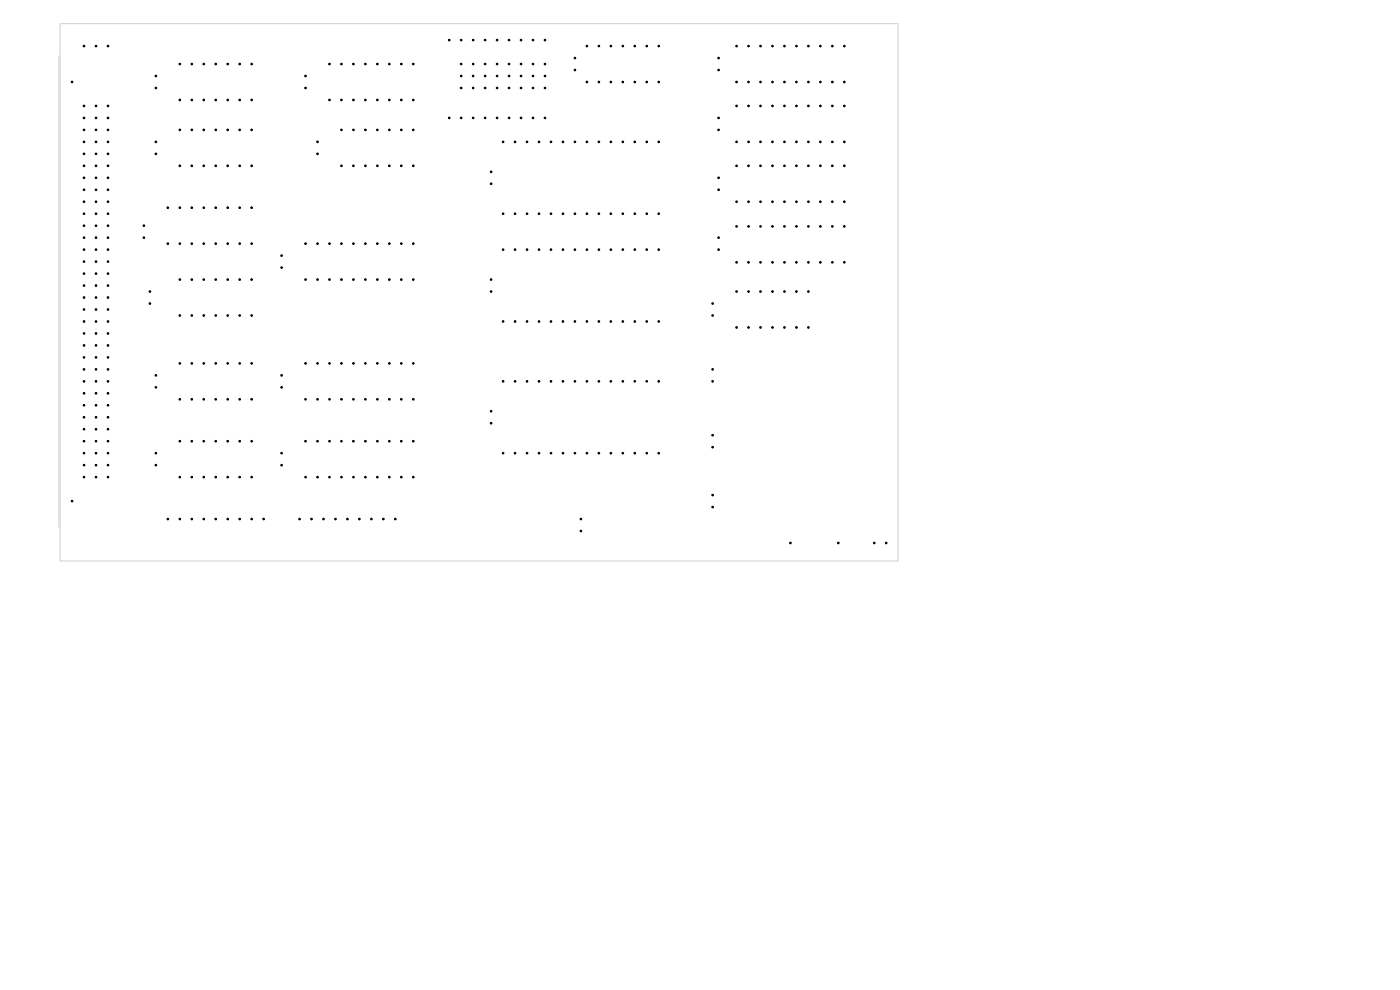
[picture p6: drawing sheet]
<svg xmlns="http://www.w3.org/2000/svg" width="297mm" height="210mm" viewBox="0 0 297 210" stroke-linecap="round" stroke-linejoin="round" font-family="sans-serif">
<path d="M12.5 11.8v100.1M12.7 5h177.8v114h-177.8z" fill="none" stroke="#d0d2cd" stroke-width=".21"/>
<g fill="#000" stroke="#000" stroke-width=".21">
<circle cx="15.3" cy="17.4" r=".17"/>
<circle cx="17.8" cy="9.8" r=".17"/>
<circle cx="20.4" cy="9.8" r=".17"/>
<circle cx="22.9" cy="9.8" r=".17"/>
<circle cx="33.1" cy="16.1" r=".17"/>
<circle cx="33.1" cy="18.7" r=".17"/>
<circle cx="38.1" cy="13.6" r=".17"/>
<circle cx="40.7" cy="13.6" r=".17"/>
<circle cx="43.2" cy="13.6" r=".17"/>
<circle cx="45.8" cy="13.6" r=".17"/>
<circle cx="48.3" cy="13.6" r=".17"/>
<circle cx="50.8" cy="13.6" r=".17"/>
<circle cx="53.4" cy="13.6" r=".17"/>
<circle cx="64.8" cy="16.1" r=".17"/>
<circle cx="64.8" cy="18.7" r=".17"/>
<circle cx="69.9" cy="13.6" r=".17"/>
<circle cx="72.4" cy="13.6" r=".17"/>
<circle cx="75" cy="13.6" r=".17"/>
<circle cx="77.5" cy="13.6" r=".17"/>
<circle cx="80.1" cy="13.6" r=".17"/>
<circle cx="82.6" cy="13.6" r=".17"/>
<circle cx="85.1" cy="13.6" r=".17"/>
<circle cx="87.7" cy="13.6" r=".17"/>
<circle cx="95.3" cy="8.5" r=".17"/>
<circle cx="97.8" cy="8.5" r=".17"/>
<circle cx="97.8" cy="13.6" r=".17"/>
<circle cx="97.8" cy="16.1" r=".17"/>
<circle cx="97.8" cy="18.7" r=".17"/>
<circle cx="100.4" cy="18.7" r=".17"/>
<circle cx="100.4" cy="16.1" r=".17"/>
<circle cx="100.4" cy="13.6" r=".17"/>
<circle cx="100.4" cy="8.5" r=".17"/>
<circle cx="102.9" cy="18.7" r=".17"/>
<circle cx="102.9" cy="8.5" r=".17"/>
<circle cx="102.9" cy="13.6" r=".17"/>
<circle cx="102.9" cy="16.1" r=".17"/>
<circle cx="105.5" cy="8.5" r=".17"/>
<circle cx="105.5" cy="13.6" r=".17"/>
<circle cx="105.5" cy="16.1" r=".17"/>
<circle cx="105.5" cy="18.7" r=".17"/>
<circle cx="108" cy="18.7" r=".17"/>
<circle cx="108" cy="8.5" r=".17"/>
<circle cx="108" cy="13.6" r=".17"/>
<circle cx="108" cy="16.1" r=".17"/>
<circle cx="110.5" cy="13.6" r=".17"/>
<circle cx="110.5" cy="16.1" r=".17"/>
<circle cx="110.5" cy="8.5" r=".17"/>
<circle cx="110.5" cy="18.7" r=".17"/>
<circle cx="113.1" cy="18.7" r=".17"/>
<circle cx="113.1" cy="13.6" r=".17"/>
<circle cx="113.1" cy="16.1" r=".17"/>
<circle cx="113.1" cy="8.5" r=".17"/>
<circle cx="115.6" cy="8.5" r=".17"/>
<circle cx="115.6" cy="18.7" r=".17"/>
<circle cx="115.6" cy="13.6" r=".17"/>
<circle cx="115.6" cy="16.1" r=".17"/>
<circle cx="122" cy="14.9" r=".17"/>
<circle cx="122" cy="12.3" r=".17"/>
<circle cx="124.5" cy="9.8" r=".17"/>
<circle cx="124.5" cy="17.4" r=".17"/>
<circle cx="127" cy="9.8" r=".17"/>
<circle cx="127" cy="17.4" r=".17"/>
<circle cx="129.6" cy="17.4" r=".17"/>
<circle cx="129.6" cy="9.8" r=".17"/>
<circle cx="132.1" cy="17.4" r=".17"/>
<circle cx="132.1" cy="9.8" r=".17"/>
<circle cx="134.7" cy="9.8" r=".17"/>
<circle cx="134.7" cy="17.4" r=".17"/>
<circle cx="137.2" cy="17.4" r=".17"/>
<circle cx="137.2" cy="9.8" r=".17"/>
<circle cx="139.7" cy="9.8" r=".17"/>
<circle cx="139.7" cy="17.4" r=".17"/>
<circle cx="152.4" cy="14.9" r=".17"/>
<circle cx="152.4" cy="12.3" r=".17"/>
<circle cx="156.3" cy="17.4" r=".17"/>
<circle cx="156.3" cy="9.8" r=".17"/>
<circle cx="158.8" cy="9.8" r=".17"/>
<circle cx="158.8" cy="17.4" r=".17"/>
<circle cx="161.3" cy="17.4" r=".17"/>
<circle cx="161.3" cy="9.8" r=".17"/>
<circle cx="163.9" cy="9.8" r=".17"/>
<circle cx="163.9" cy="17.4" r=".17"/>
<circle cx="166.4" cy="9.8" r=".17"/>
<circle cx="166.4" cy="17.4" r=".17"/>
<circle cx="169" cy="17.4" r=".17"/>
<circle cx="169" cy="9.8" r=".17"/>
<circle cx="171.5" cy="9.8" r=".17"/>
<circle cx="171.5" cy="17.4" r=".17"/>
<circle cx="174" cy="9.8" r=".17"/>
<circle cx="174" cy="17.4" r=".17"/>
<circle cx="176.6" cy="17.4" r=".17"/>
<circle cx="176.6" cy="9.8" r=".17"/>
<circle cx="179.1" cy="9.8" r=".17"/>
<circle cx="179.1" cy="17.4" r=".17"/>
<circle cx="17.8" cy="37.7" r=".17"/>
<circle cx="17.8" cy="32.6" r=".17"/>
<circle cx="17.8" cy="22.5" r=".17"/>
<circle cx="17.8" cy="25" r=".17"/>
<circle cx="17.8" cy="27.6" r=".17"/>
<circle cx="17.8" cy="35.2" r=".17"/>
<circle cx="17.8" cy="30.1" r=".17"/>
<circle cx="20.4" cy="35.2" r=".17"/>
<circle cx="20.4" cy="32.6" r=".17"/>
<circle cx="20.4" cy="37.7" r=".17"/>
<circle cx="20.4" cy="30.1" r=".17"/>
<circle cx="20.4" cy="22.5" r=".17"/>
<circle cx="20.4" cy="25" r=".17"/>
<circle cx="20.4" cy="27.6" r=".17"/>
<circle cx="22.9" cy="22.5" r=".17"/>
<circle cx="22.9" cy="27.6" r=".17"/>
<circle cx="22.9" cy="32.6" r=".17"/>
<circle cx="22.9" cy="30.1" r=".17"/>
<circle cx="22.9" cy="25" r=".17"/>
<circle cx="22.9" cy="37.7" r=".17"/>
<circle cx="22.9" cy="35.2" r=".17"/>
<circle cx="33.1" cy="32.6" r=".17"/>
<circle cx="33.1" cy="30.1" r=".17"/>
<circle cx="38.1" cy="21.2" r=".17"/>
<circle cx="38.1" cy="35.2" r=".17"/>
<circle cx="38.1" cy="27.6" r=".17"/>
<circle cx="40.7" cy="21.2" r=".17"/>
<circle cx="40.7" cy="35.2" r=".17"/>
<circle cx="40.7" cy="27.6" r=".17"/>
<circle cx="43.2" cy="27.6" r=".17"/>
<circle cx="43.2" cy="35.2" r=".17"/>
<circle cx="43.2" cy="21.2" r=".17"/>
<circle cx="45.8" cy="27.6" r=".17"/>
<circle cx="45.8" cy="35.2" r=".17"/>
<circle cx="45.8" cy="21.2" r=".17"/>
<circle cx="48.3" cy="35.2" r=".17"/>
<circle cx="48.3" cy="21.2" r=".17"/>
<circle cx="48.3" cy="27.6" r=".17"/>
<circle cx="50.8" cy="21.2" r=".17"/>
<circle cx="50.8" cy="35.2" r=".17"/>
<circle cx="50.8" cy="27.6" r=".17"/>
<circle cx="53.4" cy="27.6" r=".17"/>
<circle cx="53.4" cy="35.2" r=".17"/>
<circle cx="53.4" cy="21.2" r=".17"/>
<circle cx="67.4" cy="30.1" r=".17"/>
<circle cx="67.4" cy="32.6" r=".17"/>
<circle cx="69.9" cy="21.2" r=".17"/>
<circle cx="72.4" cy="21.2" r=".17"/>
<circle cx="72.4" cy="27.6" r=".17"/>
<circle cx="72.4" cy="35.2" r=".17"/>
<circle cx="75" cy="35.2" r=".17"/>
<circle cx="75" cy="21.2" r=".17"/>
<circle cx="75" cy="27.6" r=".17"/>
<circle cx="77.5" cy="35.2" r=".17"/>
<circle cx="77.5" cy="21.2" r=".17"/>
<circle cx="77.5" cy="27.6" r=".17"/>
<circle cx="80.1" cy="21.2" r=".17"/>
<circle cx="80.1" cy="35.2" r=".17"/>
<circle cx="80.1" cy="27.6" r=".17"/>
<circle cx="82.6" cy="21.2" r=".17"/>
<circle cx="82.6" cy="35.2" r=".17"/>
<circle cx="82.6" cy="27.6" r=".17"/>
<circle cx="85.1" cy="35.2" r=".17"/>
<circle cx="85.1" cy="21.2" r=".17"/>
<circle cx="85.1" cy="27.6" r=".17"/>
<circle cx="87.7" cy="35.2" r=".17"/>
<circle cx="87.7" cy="21.2" r=".17"/>
<circle cx="87.7" cy="27.6" r=".17"/>
<circle cx="95.3" cy="25" r=".17"/>
<circle cx="97.8" cy="25" r=".17"/>
<circle cx="100.4" cy="25" r=".17"/>
<circle cx="102.9" cy="25" r=".17"/>
<circle cx="104.2" cy="36.4" r=".17"/>
<circle cx="104.2" cy="39" r=".17"/>
<circle cx="105.5" cy="25" r=".17"/>
<circle cx="106.7" cy="30.1" r=".17"/>
<circle cx="108" cy="25" r=".17"/>
<circle cx="109.3" cy="30.1" r=".17"/>
<circle cx="110.5" cy="25" r=".17"/>
<circle cx="111.8" cy="30.1" r=".17"/>
<circle cx="113.1" cy="25" r=".17"/>
<circle cx="114.3" cy="30.1" r=".17"/>
<circle cx="115.6" cy="25" r=".17"/>
<circle cx="116.9" cy="30.1" r=".17"/>
<circle cx="119.4" cy="30.1" r=".17"/>
<circle cx="122" cy="30.1" r=".17"/>
<circle cx="124.5" cy="30.1" r=".17"/>
<circle cx="127" cy="30.1" r=".17"/>
<circle cx="129.6" cy="30.1" r=".17"/>
<circle cx="132.1" cy="30.1" r=".17"/>
<circle cx="134.7" cy="30.1" r=".17"/>
<circle cx="137.2" cy="30.1" r=".17"/>
<circle cx="139.7" cy="30.1" r=".17"/>
<circle cx="152.4" cy="25" r=".17"/>
<circle cx="152.4" cy="27.6" r=".17"/>
<circle cx="152.4" cy="37.7" r=".17"/>
<circle cx="156.3" cy="30.1" r=".17"/>
<circle cx="156.3" cy="35.2" r=".17"/>
<circle cx="156.3" cy="22.5" r=".17"/>
<circle cx="158.8" cy="35.2" r=".17"/>
<circle cx="158.8" cy="30.1" r=".17"/>
<circle cx="158.8" cy="22.5" r=".17"/>
<circle cx="161.3" cy="22.5" r=".17"/>
<circle cx="161.3" cy="35.2" r=".17"/>
<circle cx="161.3" cy="30.1" r=".17"/>
<circle cx="163.9" cy="22.5" r=".17"/>
<circle cx="163.9" cy="30.1" r=".17"/>
<circle cx="163.9" cy="35.2" r=".17"/>
<circle cx="166.4" cy="35.2" r=".17"/>
<circle cx="166.4" cy="22.5" r=".17"/>
<circle cx="166.4" cy="30.1" r=".17"/>
<circle cx="169" cy="35.2" r=".17"/>
<circle cx="169" cy="30.1" r=".17"/>
<circle cx="169" cy="22.5" r=".17"/>
<circle cx="171.5" cy="35.2" r=".17"/>
<circle cx="171.5" cy="22.5" r=".17"/>
<circle cx="171.5" cy="30.1" r=".17"/>
<circle cx="174" cy="30.1" r=".17"/>
<circle cx="174" cy="22.5" r=".17"/>
<circle cx="174" cy="35.2" r=".17"/>
<circle cx="176.6" cy="22.5" r=".17"/>
<circle cx="176.6" cy="35.2" r=".17"/>
<circle cx="176.6" cy="30.1" r=".17"/>
<circle cx="179.1" cy="30.1" r=".17"/>
<circle cx="179.1" cy="22.5" r=".17"/>
<circle cx="179.1" cy="35.2" r=".17"/>
<circle cx="17.8" cy="42.8" r=".17"/>
<circle cx="17.8" cy="40.3" r=".17"/>
<circle cx="17.8" cy="58" r=".17"/>
<circle cx="17.8" cy="55.5" r=".17"/>
<circle cx="17.8" cy="50.4" r=".17"/>
<circle cx="17.8" cy="47.9" r=".17"/>
<circle cx="17.8" cy="45.3" r=".17"/>
<circle cx="17.8" cy="53" r=".17"/>
<circle cx="20.4" cy="42.8" r=".17"/>
<circle cx="20.4" cy="40.3" r=".17"/>
<circle cx="20.4" cy="50.4" r=".17"/>
<circle cx="20.4" cy="55.5" r=".17"/>
<circle cx="20.4" cy="58" r=".17"/>
<circle cx="20.4" cy="45.3" r=".17"/>
<circle cx="20.4" cy="53" r=".17"/>
<circle cx="20.4" cy="47.9" r=".17"/>
<circle cx="22.9" cy="42.8" r=".17"/>
<circle cx="22.9" cy="40.3" r=".17"/>
<circle cx="22.9" cy="55.5" r=".17"/>
<circle cx="22.9" cy="58" r=".17"/>
<circle cx="22.9" cy="50.4" r=".17"/>
<circle cx="22.9" cy="45.3" r=".17"/>
<circle cx="22.9" cy="47.9" r=".17"/>
<circle cx="22.9" cy="53" r=".17"/>
<circle cx="30.5" cy="50.4" r=".17"/>
<circle cx="30.5" cy="47.9" r=".17"/>
<circle cx="35.6" cy="44.1" r=".17"/>
<circle cx="35.6" cy="51.7" r=".17"/>
<circle cx="38.1" cy="44.1" r=".17"/>
<circle cx="38.1" cy="51.7" r=".17"/>
<circle cx="38.1" cy="59.3" r=".17"/>
<circle cx="40.7" cy="44.1" r=".17"/>
<circle cx="40.7" cy="59.3" r=".17"/>
<circle cx="40.7" cy="51.7" r=".17"/>
<circle cx="43.2" cy="44.1" r=".17"/>
<circle cx="43.2" cy="51.7" r=".17"/>
<circle cx="43.2" cy="59.3" r=".17"/>
<circle cx="45.8" cy="44.1" r=".17"/>
<circle cx="45.8" cy="59.3" r=".17"/>
<circle cx="45.8" cy="51.7" r=".17"/>
<circle cx="48.3" cy="44.1" r=".17"/>
<circle cx="48.3" cy="59.3" r=".17"/>
<circle cx="48.3" cy="51.7" r=".17"/>
<circle cx="50.8" cy="44.1" r=".17"/>
<circle cx="50.8" cy="59.3" r=".17"/>
<circle cx="50.8" cy="51.7" r=".17"/>
<circle cx="53.4" cy="44.1" r=".17"/>
<circle cx="53.4" cy="51.7" r=".17"/>
<circle cx="53.4" cy="59.3" r=".17"/>
<circle cx="59.7" cy="56.8" r=".17"/>
<circle cx="59.7" cy="54.2" r=".17"/>
<circle cx="64.8" cy="59.3" r=".17"/>
<circle cx="64.8" cy="51.7" r=".17"/>
<circle cx="67.4" cy="59.3" r=".17"/>
<circle cx="67.4" cy="51.7" r=".17"/>
<circle cx="69.9" cy="51.7" r=".17"/>
<circle cx="69.9" cy="59.3" r=".17"/>
<circle cx="72.4" cy="51.7" r=".17"/>
<circle cx="72.4" cy="59.3" r=".17"/>
<circle cx="75" cy="51.7" r=".17"/>
<circle cx="75" cy="59.3" r=".17"/>
<circle cx="77.5" cy="59.3" r=".17"/>
<circle cx="77.5" cy="51.7" r=".17"/>
<circle cx="80.1" cy="51.7" r=".17"/>
<circle cx="80.1" cy="59.3" r=".17"/>
<circle cx="82.6" cy="59.3" r=".17"/>
<circle cx="82.6" cy="51.7" r=".17"/>
<circle cx="85.1" cy="59.3" r=".17"/>
<circle cx="85.1" cy="51.7" r=".17"/>
<circle cx="87.7" cy="59.3" r=".17"/>
<circle cx="87.7" cy="51.7" r=".17"/>
<circle cx="104.2" cy="59.3" r=".17"/>
<circle cx="106.7" cy="45.3" r=".17"/>
<circle cx="106.7" cy="53" r=".17"/>
<circle cx="109.3" cy="45.3" r=".17"/>
<circle cx="109.3" cy="53" r=".17"/>
<circle cx="111.8" cy="45.3" r=".17"/>
<circle cx="111.8" cy="53" r=".17"/>
<circle cx="114.3" cy="45.3" r=".17"/>
<circle cx="114.3" cy="53" r=".17"/>
<circle cx="116.9" cy="45.3" r=".17"/>
<circle cx="116.9" cy="53" r=".17"/>
<circle cx="119.4" cy="45.3" r=".17"/>
<circle cx="119.4" cy="53" r=".17"/>
<circle cx="122" cy="53" r=".17"/>
<circle cx="122" cy="45.3" r=".17"/>
<circle cx="124.5" cy="45.3" r=".17"/>
<circle cx="124.5" cy="53" r=".17"/>
<circle cx="127" cy="45.3" r=".17"/>
<circle cx="127" cy="53" r=".17"/>
<circle cx="129.6" cy="45.3" r=".17"/>
<circle cx="129.6" cy="53" r=".17"/>
<circle cx="132.1" cy="53" r=".17"/>
<circle cx="132.1" cy="45.3" r=".17"/>
<circle cx="134.7" cy="53" r=".17"/>
<circle cx="134.7" cy="45.3" r=".17"/>
<circle cx="137.2" cy="45.3" r=".17"/>
<circle cx="137.2" cy="53" r=".17"/>
<circle cx="139.7" cy="45.3" r=".17"/>
<circle cx="139.7" cy="53" r=".17"/>
<circle cx="152.4" cy="40.3" r=".17"/>
<circle cx="152.4" cy="50.4" r=".17"/>
<circle cx="152.4" cy="53" r=".17"/>
<circle cx="156.3" cy="42.8" r=".17"/>
<circle cx="156.3" cy="48" r=".17"/>
<circle cx="156.3" cy="55.6" r=".17"/>
<circle cx="158.8" cy="42.8" r=".17"/>
<circle cx="158.8" cy="48" r=".17"/>
<circle cx="158.8" cy="55.6" r=".17"/>
<circle cx="161.3" cy="42.8" r=".17"/>
<circle cx="161.3" cy="55.6" r=".17"/>
<circle cx="161.3" cy="48" r=".17"/>
<circle cx="163.9" cy="42.8" r=".17"/>
<circle cx="163.9" cy="55.6" r=".17"/>
<circle cx="163.9" cy="48" r=".17"/>
<circle cx="166.4" cy="42.8" r=".17"/>
<circle cx="166.4" cy="48" r=".17"/>
<circle cx="166.4" cy="55.6" r=".17"/>
<circle cx="169" cy="42.8" r=".17"/>
<circle cx="169" cy="55.6" r=".17"/>
<circle cx="169" cy="48" r=".17"/>
<circle cx="171.5" cy="42.8" r=".17"/>
<circle cx="171.5" cy="55.6" r=".17"/>
<circle cx="171.5" cy="48" r=".17"/>
<circle cx="174" cy="42.8" r=".17"/>
<circle cx="174" cy="55.6" r=".17"/>
<circle cx="174" cy="48" r=".17"/>
<circle cx="176.6" cy="42.8" r=".17"/>
<circle cx="176.6" cy="48" r=".17"/>
<circle cx="176.6" cy="55.6" r=".17"/>
<circle cx="179.1" cy="42.8" r=".17"/>
<circle cx="179.1" cy="55.6" r=".17"/>
<circle cx="179.1" cy="48" r=".17"/>
<circle cx="17.8" cy="68.2" r=".17"/>
<circle cx="17.8" cy="65.7" r=".17"/>
<circle cx="17.8" cy="70.7" r=".17"/>
<circle cx="17.8" cy="63.1" r=".17"/>
<circle cx="17.8" cy="73.3" r=".17"/>
<circle cx="17.8" cy="60.6" r=".17"/>
<circle cx="17.8" cy="78.4" r=".17"/>
<circle cx="17.8" cy="75.8" r=".17"/>
<circle cx="20.4" cy="73.3" r=".17"/>
<circle cx="20.4" cy="78.4" r=".17"/>
<circle cx="20.4" cy="70.7" r=".17"/>
<circle cx="20.4" cy="65.7" r=".17"/>
<circle cx="20.4" cy="63.1" r=".17"/>
<circle cx="20.4" cy="68.2" r=".17"/>
<circle cx="20.4" cy="75.8" r=".17"/>
<circle cx="20.4" cy="60.6" r=".17"/>
<circle cx="22.9" cy="78.4" r=".17"/>
<circle cx="22.9" cy="70.7" r=".17"/>
<circle cx="22.9" cy="65.7" r=".17"/>
<circle cx="22.9" cy="63.1" r=".17"/>
<circle cx="22.9" cy="75.8" r=".17"/>
<circle cx="22.9" cy="73.3" r=".17"/>
<circle cx="22.9" cy="68.2" r=".17"/>
<circle cx="22.9" cy="60.6" r=".17"/>
<circle cx="31.8" cy="64.4" r=".17"/>
<circle cx="31.8" cy="61.8" r=".17"/>
<circle cx="33.1" cy="79.6" r=".17"/>
<circle cx="38.1" cy="77.1" r=".17"/>
<circle cx="38.1" cy="66.9" r=".17"/>
<circle cx="40.7" cy="77.1" r=".17"/>
<circle cx="40.7" cy="66.9" r=".17"/>
<circle cx="43.2" cy="66.9" r=".17"/>
<circle cx="43.2" cy="77.1" r=".17"/>
<circle cx="45.8" cy="77.1" r=".17"/>
<circle cx="45.8" cy="66.9" r=".17"/>
<circle cx="48.3" cy="77.1" r=".17"/>
<circle cx="48.3" cy="66.9" r=".17"/>
<circle cx="50.8" cy="66.9" r=".17"/>
<circle cx="50.8" cy="77.1" r=".17"/>
<circle cx="53.4" cy="77.1" r=".17"/>
<circle cx="53.4" cy="66.9" r=".17"/>
<circle cx="59.7" cy="79.6" r=".17"/>
<circle cx="64.8" cy="77.1" r=".17"/>
<circle cx="67.4" cy="77.1" r=".17"/>
<circle cx="69.9" cy="77.1" r=".17"/>
<circle cx="72.4" cy="77.1" r=".17"/>
<circle cx="75" cy="77.1" r=".17"/>
<circle cx="77.5" cy="77.1" r=".17"/>
<circle cx="80.1" cy="77.1" r=".17"/>
<circle cx="82.6" cy="77.1" r=".17"/>
<circle cx="85.1" cy="77.1" r=".17"/>
<circle cx="87.7" cy="77.1" r=".17"/>
<circle cx="104.2" cy="61.8" r=".17"/>
<circle cx="106.7" cy="68.2" r=".17"/>
<circle cx="109.3" cy="68.2" r=".17"/>
<circle cx="111.8" cy="68.2" r=".17"/>
<circle cx="114.3" cy="68.2" r=".17"/>
<circle cx="116.9" cy="68.2" r=".17"/>
<circle cx="119.4" cy="68.2" r=".17"/>
<circle cx="122" cy="68.2" r=".17"/>
<circle cx="124.5" cy="68.2" r=".17"/>
<circle cx="127" cy="68.2" r=".17"/>
<circle cx="129.6" cy="68.2" r=".17"/>
<circle cx="132.1" cy="68.2" r=".17"/>
<circle cx="134.7" cy="68.2" r=".17"/>
<circle cx="137.2" cy="68.2" r=".17"/>
<circle cx="139.7" cy="68.2" r=".17"/>
<circle cx="151.2" cy="64.4" r=".17"/>
<circle cx="151.2" cy="66.9" r=".17"/>
<circle cx="151.2" cy="78.4" r=".17"/>
<circle cx="156.3" cy="69.5" r=".17"/>
<circle cx="156.3" cy="61.8" r=".17"/>
<circle cx="158.8" cy="61.8" r=".17"/>
<circle cx="158.8" cy="69.5" r=".17"/>
<circle cx="161.3" cy="61.8" r=".17"/>
<circle cx="161.3" cy="69.5" r=".17"/>
<circle cx="163.9" cy="69.5" r=".17"/>
<circle cx="163.9" cy="61.8" r=".17"/>
<circle cx="166.4" cy="61.8" r=".17"/>
<circle cx="166.4" cy="69.5" r=".17"/>
<circle cx="169" cy="61.8" r=".17"/>
<circle cx="169" cy="69.5" r=".17"/>
<circle cx="171.5" cy="61.8" r=".17"/>
<circle cx="171.5" cy="69.5" r=".17"/>
<circle cx="17.8" cy="83.4" r=".17"/>
<circle cx="17.8" cy="86" r=".17"/>
<circle cx="17.8" cy="96.1" r=".17"/>
<circle cx="17.8" cy="80.9" r=".17"/>
<circle cx="17.8" cy="91.1" r=".17"/>
<circle cx="17.8" cy="88.5" r=".17"/>
<circle cx="17.8" cy="98.7" r=".17"/>
<circle cx="17.8" cy="93.6" r=".17"/>
<circle cx="20.4" cy="80.9" r=".17"/>
<circle cx="20.4" cy="98.7" r=".17"/>
<circle cx="20.4" cy="91.1" r=".17"/>
<circle cx="20.4" cy="88.5" r=".17"/>
<circle cx="20.4" cy="83.4" r=".17"/>
<circle cx="20.4" cy="96.1" r=".17"/>
<circle cx="20.4" cy="86" r=".17"/>
<circle cx="20.4" cy="93.6" r=".17"/>
<circle cx="22.9" cy="98.7" r=".17"/>
<circle cx="22.9" cy="91.1" r=".17"/>
<circle cx="22.9" cy="96.1" r=".17"/>
<circle cx="22.9" cy="86" r=".17"/>
<circle cx="22.9" cy="93.6" r=".17"/>
<circle cx="22.9" cy="80.9" r=".17"/>
<circle cx="22.9" cy="88.5" r=".17"/>
<circle cx="22.9" cy="83.4" r=".17"/>
<circle cx="33.1" cy="98.7" r=".17"/>
<circle cx="33.1" cy="82.2" r=".17"/>
<circle cx="33.1" cy="96.1" r=".17"/>
<circle cx="38.1" cy="93.6" r=".17"/>
<circle cx="38.1" cy="84.7" r=".17"/>
<circle cx="40.7" cy="84.7" r=".17"/>
<circle cx="40.7" cy="93.6" r=".17"/>
<circle cx="43.2" cy="93.6" r=".17"/>
<circle cx="43.2" cy="84.7" r=".17"/>
<circle cx="45.8" cy="93.6" r=".17"/>
<circle cx="45.8" cy="84.7" r=".17"/>
<circle cx="48.3" cy="93.6" r=".17"/>
<circle cx="48.3" cy="84.7" r=".17"/>
<circle cx="50.8" cy="84.7" r=".17"/>
<circle cx="50.8" cy="93.6" r=".17"/>
<circle cx="53.4" cy="84.7" r=".17"/>
<circle cx="53.4" cy="93.6" r=".17"/>
<circle cx="59.7" cy="98.7" r=".17"/>
<circle cx="59.7" cy="82.2" r=".17"/>
<circle cx="59.7" cy="96.1" r=".17"/>
<circle cx="64.8" cy="84.7" r=".17"/>
<circle cx="64.8" cy="93.6" r=".17"/>
<circle cx="67.4" cy="84.7" r=".17"/>
<circle cx="67.4" cy="93.6" r=".17"/>
<circle cx="69.9" cy="84.7" r=".17"/>
<circle cx="69.9" cy="93.6" r=".17"/>
<circle cx="72.4" cy="93.6" r=".17"/>
<circle cx="72.4" cy="84.7" r=".17"/>
<circle cx="75" cy="84.7" r=".17"/>
<circle cx="75" cy="93.6" r=".17"/>
<circle cx="77.5" cy="84.7" r=".17"/>
<circle cx="77.5" cy="93.6" r=".17"/>
<circle cx="80.1" cy="84.7" r=".17"/>
<circle cx="80.1" cy="93.6" r=".17"/>
<circle cx="82.6" cy="93.6" r=".17"/>
<circle cx="82.6" cy="84.7" r=".17"/>
<circle cx="85.1" cy="84.7" r=".17"/>
<circle cx="85.1" cy="93.6" r=".17"/>
<circle cx="87.7" cy="93.6" r=".17"/>
<circle cx="87.7" cy="84.7" r=".17"/>
<circle cx="104.2" cy="89.8" r=".17"/>
<circle cx="104.2" cy="87.2" r=".17"/>
<circle cx="106.7" cy="80.9" r=".17"/>
<circle cx="106.7" cy="96.1" r=".17"/>
<circle cx="109.3" cy="80.9" r=".17"/>
<circle cx="109.3" cy="96.1" r=".17"/>
<circle cx="111.8" cy="80.9" r=".17"/>
<circle cx="111.8" cy="96.1" r=".17"/>
<circle cx="114.3" cy="96.1" r=".17"/>
<circle cx="114.3" cy="80.9" r=".17"/>
<circle cx="116.9" cy="80.9" r=".17"/>
<circle cx="116.9" cy="96.1" r=".17"/>
<circle cx="119.4" cy="96.1" r=".17"/>
<circle cx="119.4" cy="80.9" r=".17"/>
<circle cx="122" cy="96.1" r=".17"/>
<circle cx="122" cy="80.9" r=".17"/>
<circle cx="124.5" cy="80.9" r=".17"/>
<circle cx="124.5" cy="96.1" r=".17"/>
<circle cx="127" cy="80.9" r=".17"/>
<circle cx="127" cy="96.1" r=".17"/>
<circle cx="129.6" cy="80.9" r=".17"/>
<circle cx="129.6" cy="96.1" r=".17"/>
<circle cx="132.1" cy="96.1" r=".17"/>
<circle cx="132.1" cy="80.9" r=".17"/>
<circle cx="134.7" cy="96.1" r=".17"/>
<circle cx="134.7" cy="80.9" r=".17"/>
<circle cx="137.2" cy="80.9" r=".17"/>
<circle cx="137.2" cy="96.1" r=".17"/>
<circle cx="139.7" cy="96.1" r=".17"/>
<circle cx="139.7" cy="80.9" r=".17"/>
<circle cx="151.2" cy="92.3" r=".17"/>
<circle cx="151.2" cy="94.9" r=".17"/>
<circle cx="151.2" cy="80.9" r=".17"/>
<circle cx="15.3" cy="106.3" r=".18"/>
<circle cx="17.8" cy="101.2" r=".17"/>
<circle cx="20.4" cy="101.2" r=".17"/>
<circle cx="22.9" cy="101.2" r=".17"/>
<circle cx="35.6" cy="110.1" r=".17"/>
<circle cx="38.1" cy="110.1" r=".17"/>
<circle cx="38.1" cy="101.2" r=".17"/>
<circle cx="40.7" cy="110.1" r=".17"/>
<circle cx="40.7" cy="101.2" r=".17"/>
<circle cx="43.2" cy="110.1" r=".17"/>
<circle cx="43.2" cy="101.2" r=".17"/>
<circle cx="45.8" cy="101.2" r=".17"/>
<circle cx="45.8" cy="110.1" r=".17"/>
<circle cx="48.3" cy="110.1" r=".17"/>
<circle cx="48.3" cy="101.2" r=".17"/>
<circle cx="50.8" cy="110.1" r=".17"/>
<circle cx="50.8" cy="101.2" r=".17"/>
<circle cx="53.4" cy="110.1" r=".17"/>
<circle cx="53.4" cy="101.2" r=".17"/>
<circle cx="55.9" cy="110.1" r=".17"/>
<circle cx="63.5" cy="110.1" r=".17"/>
<circle cx="64.8" cy="101.2" r=".17"/>
<circle cx="66.1" cy="110.1" r=".17"/>
<circle cx="67.4" cy="101.2" r=".17"/>
<circle cx="68.6" cy="110.1" r=".17"/>
<circle cx="69.9" cy="101.2" r=".17"/>
<circle cx="71.2" cy="110.1" r=".17"/>
<circle cx="72.4" cy="101.2" r=".17"/>
<circle cx="73.7" cy="110.1" r=".17"/>
<circle cx="75" cy="101.2" r=".17"/>
<circle cx="76.2" cy="110.1" r=".17"/>
<circle cx="77.5" cy="101.2" r=".17"/>
<circle cx="78.8" cy="110.1" r=".17"/>
<circle cx="80.1" cy="101.2" r=".17"/>
<circle cx="81.3" cy="110.1" r=".17"/>
<circle cx="82.6" cy="101.2" r=".17"/>
<circle cx="83.9" cy="110.1" r=".17"/>
<circle cx="85.1" cy="101.2" r=".17"/>
<circle cx="87.7" cy="101.2" r=".17"/>
<circle cx="123.2" cy="112.6" r=".17"/>
<circle cx="123.2" cy="110.1" r=".17"/>
<circle cx="151.2" cy="105" r=".17"/>
<circle cx="151.2" cy="107.6" r=".17"/>
<circle cx="167.7" cy="115.2" r=".17"/>
<circle cx="177.8" cy="115.2" r=".17"/>
<circle cx="185.5" cy="115.2" r=".17"/>
<circle cx="188" cy="115.2" r=".17"/>
</g>
</svg>
